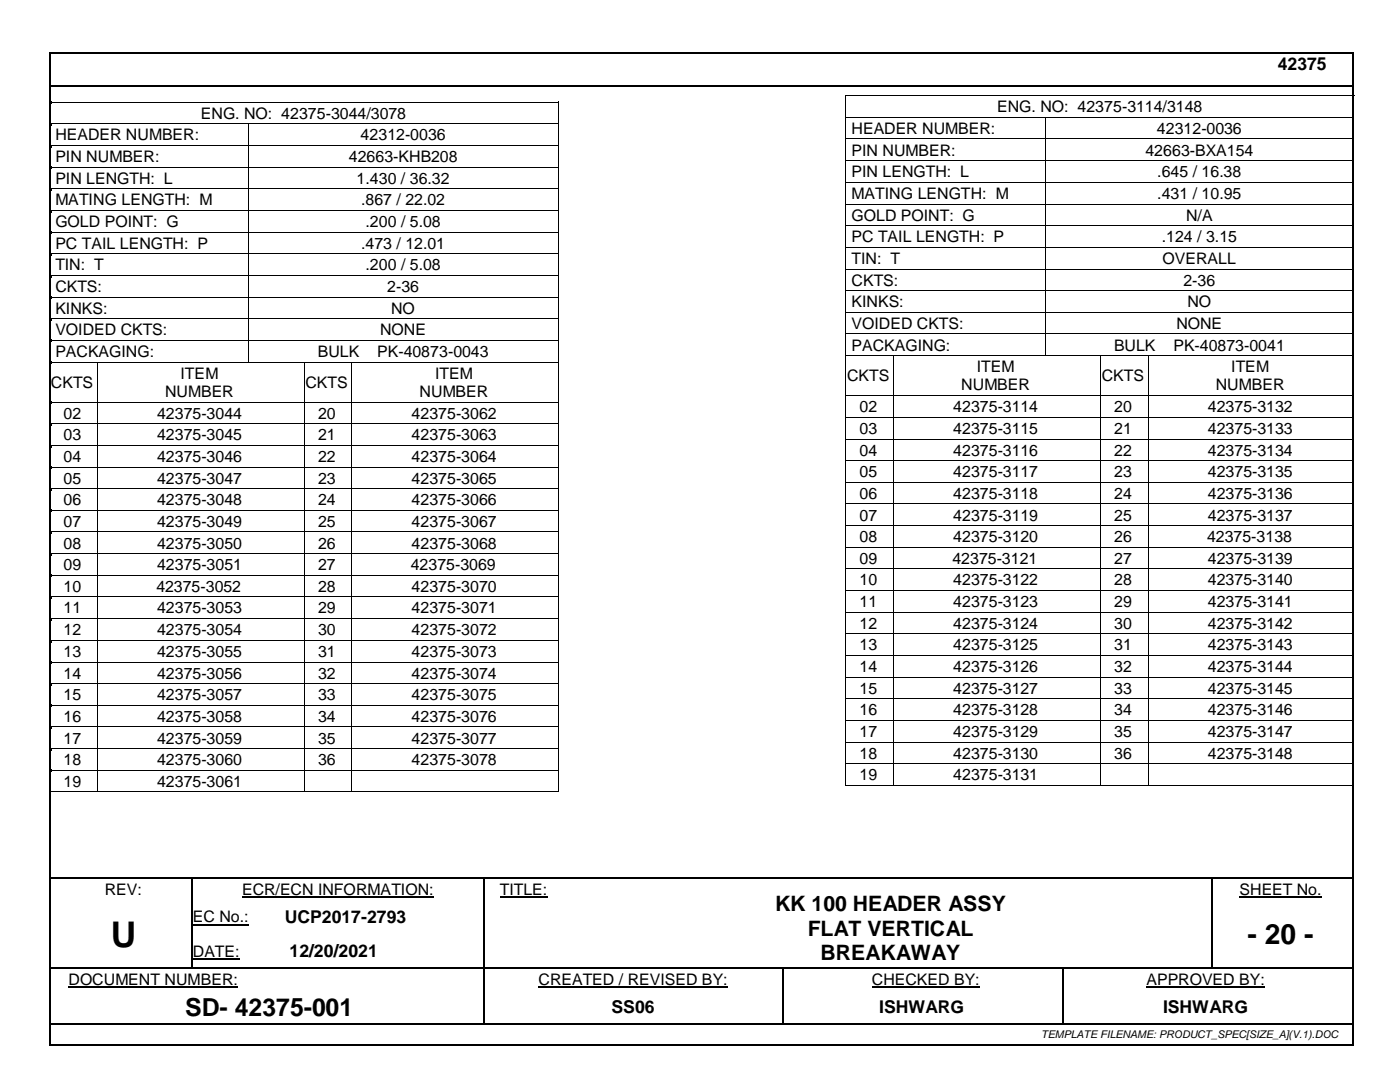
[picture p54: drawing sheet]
<svg xmlns="http://www.w3.org/2000/svg" width="279mm" height="216mm" viewBox="0 0 279 216" stroke-linecap="round" stroke-linejoin="round" font-family="sans-serif">
<defs><g id="words">
<text font-size="7.1" x="22.1" y="188.9">U</text>
<text font-size="5.6" x="249" y="188.3">- 20 -</text>
<text font-size="5" x="37" y="202.7">SD- 42375-001</text>
<g font-size="4.2">
<text x="154.7" y="181.9">KK 100 HEADER ASSY</text>
<text x="161.2" y="186.7">FLAT VERTICAL</text>
<text x="163.8" y="191.6">BREAKAWAY</text>
</g>
<g font-size="3.5">
<text x="255" y="13.9">42375</text>
<text x="56.8" y="184.1">UCP2017-2793</text>
<text x="57.8" y="191">12/20/2021</text>
<text x="122.1" y="202">SS06</text>
<text x="175.5" y="202">ISHWARG</text>
<text x="232.1" y="202">ISHWARG</text>
</g>
<g font-size="3.2">
<text x="40.1" y="23.7">ENG. NO: 42375-3044/3078</text>
<text x="199" y="22.4">ENG. NO: 42375-3114/3148</text>
<text x="11" y="28">HEADER NUMBER:</text>
<text x="72" y="28">42312-0036</text>
<text x="170" y="26.7">HEADER NUMBER:</text>
<text x="230.9" y="26.7">42312-0036</text>
<text x="11" y="32.3">PIN NUMBER:</text>
<text x="69.6" y="32.3">42663-KHB208</text>
<text x="170" y="31">PIN NUMBER:</text>
<text x="170" y="35.4">PIN LENGTH: L</text>
<text x="228.6" y="31">42663-BXA154</text>
<text x="231" y="35.4">.645 / 16.38</text>
<text x="11" y="36.7">PIN LENGTH: L</text>
<text x="11" y="41">MATING LENGTH: M</text>
<text x="71.2" y="36.7">1.430 / 36.32</text>
<text x="72.1" y="41">.867 / 22.02</text>
<text x="170" y="39.7">MATING LENGTH: M</text>
<text x="231" y="39.7">.431 / 10.95</text>
<text x="11" y="45.3">GOLD POINT: G</text>
<text x="72.9" y="45.3">.200 / 5.08</text>
<text x="170" y="44">GOLD POINT: G</text>
<text x="236.7" y="44">N/A</text>
<text x="11" y="49.6">PC TAIL LENGTH: P</text>
<text x="11" y="53.9">TIN: T</text>
<text x="72.1" y="49.6">.473 / 12.01</text>
<text x="72.9" y="53.9">.200 / 5.08</text>
<text x="170" y="48.4">PC TAIL LENGTH: P</text>
<text x="170" y="52.7">TIN: T</text>
<text x="231.9" y="48.4">.124 / 3.15</text>
<text x="232" y="52.7">OVERALL</text>
<text x="11" y="58.3">CKTS:</text>
<text x="77.3" y="58.3">2-36</text>
<text x="170" y="57">CKTS:</text>
<text x="236.2" y="57">2-36</text>
<text x="11" y="62.6">KINKS:</text>
<text x="78.1" y="62.6">NO</text>
<text x="170" y="61.3">KINKS:</text>
<text x="170" y="65.6">VOIDED CKTS:</text>
<text x="234.8" y="65.6">NONE</text>
<text x="237" y="61.3">NO</text>
<text x="11" y="66.9">VOIDED CKTS:</text>
<text x="11" y="71.2">PACKAGING:</text>
<text x="63.4" y="71.2">BULK</text>
<text x="75.3" y="71.2">PK-40873-0043</text>
<text x="75.9" y="66.9">NONE</text>
<text x="170" y="70">PACKAGING:</text>
<text x="222.3" y="70">BULK</text>
<text x="234.2" y="70">PK-40873-0041</text>
<text x="10.2" y="77.4">CKTS</text>
<text x="36" y="75.5">ITEM</text>
<text x="61" y="77.4">CKTS</text>
<text x="86.8" y="75.5">ITEM</text>
<text x="169.1" y="76.1">CKTS</text>
<text x="191.8" y="77.9">NUMBER</text>
<text x="194.9" y="74.3">ITEM</text>
<text x="219.9" y="76.1">CKTS</text>
<text x="242.6" y="77.9">NUMBER</text>
<text x="245.7" y="74.3">ITEM</text>
<text x="12.7" y="83.5">02</text>
<text x="31.3" y="83.5">42375-3044</text>
<text x="32.9" y="79.2">NUMBER</text>
<text x="63.5" y="83.5">20</text>
<text x="82.1" y="83.5">42375-3062</text>
<text x="83.7" y="79.2">NUMBER</text>
<text x="171.6" y="82.2">02</text>
<text x="190.2" y="82.2">42375-3114</text>
<text x="222.4" y="82.2">20</text>
<text x="241" y="82.2">42375-3132</text>
<text x="12.7" y="87.9">03</text>
<text x="31.3" y="87.9">42375-3045</text>
<text x="63.5" y="87.9">21</text>
<text x="82.1" y="87.9">42375-3063</text>
<text x="171.6" y="86.5">03</text>
<text x="190.2" y="86.5">42375-3115</text>
<text x="222.4" y="86.5">21</text>
<text x="241" y="86.5">42375-3133</text>
<text x="12.7" y="92.2">04</text>
<text x="31.3" y="92.2">42375-3046</text>
<text x="63.5" y="92.2">22</text>
<text x="82.1" y="92.2">42375-3064</text>
<text x="171.6" y="90.9">04</text>
<text x="171.6" y="95.2">05</text>
<text x="190.2" y="90.9">42375-3116</text>
<text x="190.2" y="95.2">42375-3117</text>
<text x="222.4" y="90.9">22</text>
<text x="222.4" y="95.2">23</text>
<text x="241" y="90.9">42375-3134</text>
<text x="241" y="95.2">42375-3135</text>
<text x="12.7" y="96.5">05</text>
<text x="12.7" y="100.8">06</text>
<text x="31.3" y="96.5">42375-3047</text>
<text x="31.3" y="100.8">42375-3048</text>
<text x="63.5" y="96.5">23</text>
<text x="63.5" y="100.8">24</text>
<text x="82.1" y="96.5">42375-3065</text>
<text x="82.1" y="100.8">42375-3066</text>
<text x="171.6" y="99.5">06</text>
<text x="190.2" y="99.5">42375-3118</text>
<text x="222.4" y="99.5">24</text>
<text x="241" y="99.5">42375-3136</text>
<text x="12.7" y="105.1">07</text>
<text x="31.3" y="105.1">42375-3049</text>
<text x="63.5" y="105.1">25</text>
<text x="82.1" y="105.1">42375-3067</text>
<text x="171.6" y="103.9">07</text>
<text x="190.2" y="103.9">42375-3119</text>
<text x="222.4" y="103.9">25</text>
<text x="241" y="103.9">42375-3137</text>
<text x="12.7" y="109.4">08</text>
<text x="12.7" y="113.8">09</text>
<text x="31.3" y="109.4">42375-3050</text>
<text x="31.3" y="113.8">42375-3051</text>
<text x="63.5" y="109.4">26</text>
<text x="63.5" y="113.8">27</text>
<text x="82" y="113.8">42375-3069</text>
<text x="82.1" y="109.4">42375-3068</text>
<text x="171.6" y="108.2">08</text>
<text x="171.6" y="112.5">09</text>
<text x="190.1" y="112.5">42375-3121</text>
<text x="190.2" y="108.2">42375-3120</text>
<text x="222.4" y="108.2">26</text>
<text x="222.4" y="112.5">27</text>
<text x="240.9" y="108.2">42375-3138</text>
<text x="241" y="112.5">42375-3139</text>
<text x="12.7" y="118.1">10</text>
<text x="31.2" y="118.1">42375-3052</text>
<text x="63.5" y="118.1">28</text>
<text x="82.1" y="118.1">42375-3070</text>
<text x="171.6" y="116.8">10</text>
<text x="190.2" y="116.8">42375-3122</text>
<text x="222.4" y="116.8">28</text>
<text x="241" y="116.8">42375-3140</text>
<text x="12.7" y="122.4">11</text>
<text x="31.3" y="122.4">42375-3053</text>
<text x="63.5" y="122.4">29</text>
<text x="82.1" y="122.4">42375-3071</text>
<text x="171.6" y="121.1">11</text>
<text x="171.6" y="125.5">12</text>
<text x="190.2" y="121.1">42375-3123</text>
<text x="190.2" y="125.5">42375-3124</text>
<text x="222.4" y="121.1">29</text>
<text x="222.4" y="125.5">30</text>
<text x="241" y="121.1">42375-3141</text>
<text x="241" y="125.5">42375-3142</text>
<text x="12.7" y="126.8">12</text>
<text x="12.7" y="131.1">13</text>
<text x="31.3" y="126.8">42375-3054</text>
<text x="31.3" y="131.1">42375-3055</text>
<text x="63.5" y="126.8">30</text>
<text x="63.5" y="131.1">31</text>
<text x="82.1" y="126.8">42375-3072</text>
<text x="82.1" y="131.1">42375-3073</text>
<text x="171.6" y="129.8">13</text>
<text x="190.2" y="129.8">42375-3125</text>
<text x="222.4" y="129.8">31</text>
<text x="241" y="129.8">42375-3143</text>
<text x="12.7" y="135.4">14</text>
<text x="31.3" y="135.4">42375-3056</text>
<text x="63.5" y="135.4">32</text>
<text x="82.1" y="135.4">42375-3074</text>
<text x="171.6" y="134.1">14</text>
<text x="190.2" y="134.1">42375-3126</text>
<text x="222.4" y="134.1">32</text>
<text x="241" y="134.1">42375-3144</text>
<text x="12.7" y="139.7">15</text>
<text x="31.3" y="139.7">42375-3057</text>
<text x="63.5" y="139.7">33</text>
<text x="82.1" y="139.7">42375-3075</text>
<text x="171.6" y="138.4">15</text>
<text x="171.6" y="142.7">16</text>
<text x="190.2" y="138.4">42375-3127</text>
<text x="190.2" y="142.7">42375-3128</text>
<text x="222.4" y="138.4">33</text>
<text x="222.4" y="142.7">34</text>
<text x="241" y="138.4">42375-3145</text>
<text x="241" y="142.7">42375-3146</text>
<text x="12.7" y="144">16</text>
<text x="12.7" y="148.4">17</text>
<text x="31.3" y="144">42375-3058</text>
<text x="31.3" y="148.4">42375-3059</text>
<text x="63.5" y="144">34</text>
<text x="63.5" y="148.4">35</text>
<text x="82.1" y="144">42375-3076</text>
<text x="82.1" y="148.4">42375-3077</text>
<text x="171.6" y="147.1">17</text>
<text x="190.2" y="147.1">42375-3129</text>
<text x="222.4" y="147.1">35</text>
<text x="241" y="147.1">42375-3147</text>
<text x="12.7" y="152.7">18</text>
<text x="31.3" y="152.7">42375-3060</text>
<text x="63.5" y="152.7">36</text>
<text x="82.1" y="152.7">42375-3078</text>
<text x="171.6" y="151.4">18</text>
<text x="171.6" y="155.7">19</text>
<text x="190.2" y="151.4">42375-3130</text>
<text x="190.2" y="155.7">42375-3131</text>
<text x="222.4" y="151.4">36</text>
<text x="241" y="151.4">42375-3148</text>
<text x="12.7" y="157">19</text>
<text x="31.3" y="157">42375-3061</text>
<text x="20.9" y="178.5">REV:</text>
<text x="48.3" y="178.5">ECR/ECN INFORMATION:</text>
<text x="99.8" y="178.5">TITLE:</text>
<text x="247.4" y="178.5">SHEET No.</text>
<text x="38.5" y="184.1">EC No.:</text>
<text x="38.5" y="191">DATE:</text>
<text x="13.7" y="196.5">DOCUMENT NUMBER:</text>
<text x="107.5" y="196.5">CREATED / REVISED BY:</text>
<text x="174" y="196.5">CHECKED BY:</text>
<text x="228.8" y="196.5">APPROVED BY:</text>
</g>
<text font-size="2.1" x="207.8" y="207.1">TEMPLATE FILENAME: PRODUCT_SPEC[SIZE_A](V.1).DOC</text>
</g></defs>
<g fill="#000">
<path d="M9.8 10.3h.4v.4h-.4z" fill-rule="evenodd"/>
<path d="M9.8 10.3h.4v.4h-.4z" fill-rule="evenodd"/>
<path d="M10.2 17h.3v.4h-.3z" fill-rule="evenodd"/>
<path d="M10.2 17h.3v.4h-.3z" fill-rule="evenodd"/>
<path d="M10.2 17h.3v.4h-.3z" fill-rule="evenodd"/>
<path d="M10.5 17v.4z" fill-rule="evenodd"/>
<path d="M168.7 19h.2v.4h-.2z" fill-rule="evenodd"/>
<path d="M168.7 19h.2v.2h-.2z" fill-rule="evenodd"/>
<path d="M269.9 10.3h.4v.4h-.4z" fill-rule="evenodd"/>
<path d="M269.9 10.3h.4v.4h-.4z" fill-rule="evenodd"/>
<path d="M10.2 20.3h.1v.4h-.1z" fill-rule="evenodd"/>
<path d="M10.2 20.3h.1v.2h-.1z" fill-rule="evenodd"/>
<path d="M10.2 24.6h.1v.5h-.1z" fill-rule="evenodd"/>
<path d="M10.2 29h.1v.4h-.1z" fill-rule="evenodd"/>
<path d="M10.2 33.3h.1v.4h-.1z" fill-rule="evenodd"/>
<path d="M10.2 37.6h.1v.4h-.1z" fill-rule="evenodd"/>
<path d="M49.6 24.8h.1v.3h-.1z" fill-rule="evenodd"/>
<path d="M49.6 24.6h.1v.2h-.1z" fill-rule="evenodd"/>
<path d="M49.6 29h.1v.4h-.1z" fill-rule="evenodd"/>
<path d="M49.6 33.3h.1v.4h-.1z" fill-rule="evenodd"/>
<path d="M49.6 37.6h.1v.4h-.1z" fill-rule="evenodd"/>
<path d="M111.4 20.3h.2v.4h-.2z" fill-rule="evenodd"/>
<path d="M111.4 20.3h.2v.2h-.2z" fill-rule="evenodd"/>
<path d="M111.4 24.6h.2v.5h-.2z" fill-rule="evenodd"/>
<path d="M111.4 29h.2v.4h-.2z" fill-rule="evenodd"/>
<path d="M111.4 33.3h.2v.4h-.2z" fill-rule="evenodd"/>
<path d="M111.4 37.6h.2v.4h-.2z" fill-rule="evenodd"/>
<path d="M168.7 23.3h.2v.5h-.2z" fill-rule="evenodd"/>
<path d="M168.7 27.7h.2v.4h-.2z" fill-rule="evenodd"/>
<path d="M168.7 32h.2v.4h-.2z" fill-rule="evenodd"/>
<path d="M168.7 36.3h.2v.4h-.2z" fill-rule="evenodd"/>
<path d="M208.5 23.5h.2v.3h-.2z" fill-rule="evenodd"/>
<path d="M208.5 23.3h.2v.2h-.2z" fill-rule="evenodd"/>
<path d="M208.5 27.7h.2v.4h-.2z" fill-rule="evenodd"/>
<path d="M208.5 32h.2v.4h-.2z" fill-rule="evenodd"/>
<path d="M208.5 36.3h.2v.4h-.2z" fill-rule="evenodd"/>
<path d="M10.2 41.9h.1v.4h-.1z" fill-rule="evenodd"/>
<path d="M10.2 46.2h.1v.5h-.1z" fill-rule="evenodd"/>
<path d="M10.2 50.6h.1v.4h-.1z" fill-rule="evenodd"/>
<path d="M10.2 54.9h.1v.4h-.1z" fill-rule="evenodd"/>
<path d="M10.2 59.2h.1v.4h-.1z" fill-rule="evenodd"/>
<path d="M49.6 41.9h.1v.4h-.1z" fill-rule="evenodd"/>
<path d="M49.6 46.2h.1v.5h-.1z" fill-rule="evenodd"/>
<path d="M49.6 50.6h.1v.4h-.1z" fill-rule="evenodd"/>
<path d="M49.6 54.9h.1v.4h-.1z" fill-rule="evenodd"/>
<path d="M49.6 59.2h.1v.4h-.1z" fill-rule="evenodd"/>
<path d="M111.4 41.9h.2v.4h-.2z" fill-rule="evenodd"/>
<path d="M111.4 46.2h.2v.5h-.2z" fill-rule="evenodd"/>
<path d="M111.4 50.6h.2v.4h-.2z" fill-rule="evenodd"/>
<path d="M111.4 54.9h.2v.4h-.2z" fill-rule="evenodd"/>
<path d="M111.4 59.2h.2v.4h-.2z" fill-rule="evenodd"/>
<path d="M168.7 40.6h.2v.5h-.2z" fill-rule="evenodd"/>
<path d="M168.7 45h.2v.4h-.2z" fill-rule="evenodd"/>
<path d="M168.7 49.3h.2v.4h-.2z" fill-rule="evenodd"/>
<path d="M168.7 53.6h.2v.4h-.2z" fill-rule="evenodd"/>
<path d="M168.7 57.9h.2v.4h-.2z" fill-rule="evenodd"/>
<path d="M208.5 40.6h.2v.5h-.2z" fill-rule="evenodd"/>
<path d="M208.5 45h.2v.4h-.2z" fill-rule="evenodd"/>
<path d="M208.5 49.3h.2v.4h-.2z" fill-rule="evenodd"/>
<path d="M208.5 53.6h.2v.4h-.2z" fill-rule="evenodd"/>
<path d="M208.5 57.9h.2v.4h-.2z" fill-rule="evenodd"/>
<path d="M10.2 63.5h.1v.4h-.1z" fill-rule="evenodd"/>
<path d="M10.2 67.8h.1v.4h-.1z" fill-rule="evenodd"/>
<path d="M10.2 72.2h.1v.4h-.1z" fill-rule="evenodd"/>
<path d="M19.3 72.3h.2v.3h-.2z" fill-rule="evenodd"/>
<path d="M19.3 72.2h.2v.1h-.2z" fill-rule="evenodd"/>
<path d="M49.6 63.5h.1v.4h-.1z" fill-rule="evenodd"/>
<path d="M49.6 67.8h.1v.4h-.1z" fill-rule="evenodd"/>
<path d="M49.6 72.2h.1v.1h-.1z" fill-rule="evenodd"/>
<path d="M60.6 72.3h.2v.3h-.2z" fill-rule="evenodd"/>
<path d="M60.6 72.2h.2v.1h-.2z" fill-rule="evenodd"/>
<path d="M70.2 72.3h.1v.3h-.1z" fill-rule="evenodd"/>
<path d="M70.2 72.2h.1v.1h-.1z" fill-rule="evenodd"/>
<path d="M111.4 63.5h.2v.4h-.2z" fill-rule="evenodd"/>
<path d="M111.4 67.8h.2v.4h-.2z" fill-rule="evenodd"/>
<path d="M111.4 72.2h.2v.1h-.2z" fill-rule="evenodd"/>
<path d="M111.5 72.3l.1 .3z" fill-rule="evenodd"/>
<path d="M168.7 62.2h.2v.5h-.2z" fill-rule="evenodd"/>
<path d="M168.7 66.6h.2v.4h-.2z" fill-rule="evenodd"/>
<path d="M168.7 70.9h.2v.4h-.2z" fill-rule="evenodd"/>
<path d="M168.7 78.8h.2v.5h-.2z" fill-rule="evenodd"/>
<path d="M178.2 71.1h.2v.2h-.2z" fill-rule="evenodd"/>
<path d="M178.2 70.9h.2v.2h-.2z" fill-rule="evenodd"/>
<path d="M178.2 78.8h.2v.5h-.2z" fill-rule="evenodd"/>
<path d="M208.5 62.2h.2v.5h-.2z" fill-rule="evenodd"/>
<path d="M208.5 66.6h.2v.4h-.2z" fill-rule="evenodd"/>
<path d="M208.5 70.9h.2v.2h-.2z" fill-rule="evenodd"/>
<path d="M219.5 71.1h.2v.2h-.2z" fill-rule="evenodd"/>
<path d="M219.5 70.9h.2v.2h-.2z" fill-rule="evenodd"/>
<path d="M219.5 78.8h.2v.5h-.2z" fill-rule="evenodd"/>
<path d="M229.1 71.1h.1v.2h-.1z" fill-rule="evenodd"/>
<path d="M229.1 70.9h.1v.2h-.1z" fill-rule="evenodd"/>
<path d="M229.1 78.8h.1v.5h-.1z" fill-rule="evenodd"/>
<path d="M10.2 80.2h.1v.4h-.1z" fill-rule="evenodd"/>
<path d="M10.2 84.5h.1v.4h-.1z" fill-rule="evenodd"/>
<path d="M10.2 88.8h.1v.4h-.1z" fill-rule="evenodd"/>
<path d="M10.2 93.1h.1v.4h-.1z" fill-rule="evenodd"/>
<path d="M10.2 97.4h.1v.4h-.1z" fill-rule="evenodd"/>
<path d="M19.3 80.2h.2v.4h-.2z" fill-rule="evenodd"/>
<path d="M19.3 84.5h.2v.4h-.2z" fill-rule="evenodd"/>
<path d="M19.3 88.8h.2v.4h-.2z" fill-rule="evenodd"/>
<path d="M19.3 93.1h.2v.4h-.2z" fill-rule="evenodd"/>
<path d="M19.3 97.4h.2v.4h-.2z" fill-rule="evenodd"/>
<path d="M60.6 80.2h.2v.4h-.2z" fill-rule="evenodd"/>
<path d="M60.6 84.5h.2v.4h-.2z" fill-rule="evenodd"/>
<path d="M60.6 88.8h.2v.4h-.2z" fill-rule="evenodd"/>
<path d="M60.6 93.1h.2v.4h-.2z" fill-rule="evenodd"/>
<path d="M60.6 97.4h.2v.4h-.2z" fill-rule="evenodd"/>
<path d="M70.2 80.2h.1v.4h-.1z" fill-rule="evenodd"/>
<path d="M70.2 84.5h.1v.4h-.1z" fill-rule="evenodd"/>
<path d="M70.2 88.8h.1v.4h-.1z" fill-rule="evenodd"/>
<path d="M70.2 93.1h.1v.4h-.1z" fill-rule="evenodd"/>
<path d="M70.2 97.4h.1v.4h-.1z" fill-rule="evenodd"/>
<path d="M111.4 84.6h.2v.3h-.2z" fill-rule="evenodd"/>
<path d="M111.4 84.5h.2v.1h-.2z" fill-rule="evenodd"/>
<path d="M111.4 88.8h.2v.4h-.2z" fill-rule="evenodd"/>
<path d="M111.4 93.1h.2v.2h-.2z" fill-rule="evenodd"/>
<path d="M111.5 80.2l.1 .4z" fill-rule="evenodd"/>
<path d="M111.5 93.3l.1 .2z" fill-rule="evenodd"/>
<path d="M111.5 97.4l.1 .4z" fill-rule="evenodd"/>
<path d="M168.7 83.2h.2v.4h-.2z" fill-rule="evenodd"/>
<path d="M168.7 87.5h.2v.4h-.2z" fill-rule="evenodd"/>
<path d="M168.7 91.8h.2v.5h-.2z" fill-rule="evenodd"/>
<path d="M168.7 96.2h.2v.4h-.2z" fill-rule="evenodd"/>
<path d="M178.2 83.2h.2v.4h-.2z" fill-rule="evenodd"/>
<path d="M178.2 87.5h.2v.4h-.2z" fill-rule="evenodd"/>
<path d="M178.2 91.8h.2v.5h-.2z" fill-rule="evenodd"/>
<path d="M178.2 96.2h.2v.4h-.2z" fill-rule="evenodd"/>
<path d="M219.5 83.2h.2v.4h-.2z" fill-rule="evenodd"/>
<path d="M219.5 87.5h.2v.4h-.2z" fill-rule="evenodd"/>
<path d="M219.5 91.8h.2v.5h-.2z" fill-rule="evenodd"/>
<path d="M219.5 96.2h.2v.4h-.2z" fill-rule="evenodd"/>
<path d="M229.1 83.2h.1v.4h-.1z" fill-rule="evenodd"/>
<path d="M229.1 87.5h.1v.4h-.1z" fill-rule="evenodd"/>
<path d="M229.1 91.8h.1v.5h-.1z" fill-rule="evenodd"/>
<path d="M229.1 96.2h.1v.4h-.1z" fill-rule="evenodd"/>
<path d="M10.2 101.7h.1v.5h-.1z" fill-rule="evenodd"/>
<path d="M10.2 106.1h.1v.4h-.1z" fill-rule="evenodd"/>
<path d="M10.2 110.4h.1v.4h-.1z" fill-rule="evenodd"/>
<path d="M10.2 114.7h.1v.4h-.1z" fill-rule="evenodd"/>
<path d="M10.2 119h.1v.4h-.1z" fill-rule="evenodd"/>
<path d="M19.3 101.7h.2v.5h-.2z" fill-rule="evenodd"/>
<path d="M19.3 106.1h.2v.4h-.2z" fill-rule="evenodd"/>
<path d="M19.3 110.4h.2v.4h-.2z" fill-rule="evenodd"/>
<path d="M19.3 114.7h.2v.4h-.2z" fill-rule="evenodd"/>
<path d="M19.3 119h.2v.4h-.2z" fill-rule="evenodd"/>
<path d="M60.6 101.7h.2v.5h-.2z" fill-rule="evenodd"/>
<path d="M60.6 106.1h.2v.4h-.2z" fill-rule="evenodd"/>
<path d="M60.6 110.4h.2v.4h-.2z" fill-rule="evenodd"/>
<path d="M60.6 114.7h.2v.4h-.2z" fill-rule="evenodd"/>
<path d="M60.6 119h.2v.4h-.2z" fill-rule="evenodd"/>
<path d="M70.2 101.7h.1v.5h-.1z" fill-rule="evenodd"/>
<path d="M70.2 106.1h.1v.4h-.1z" fill-rule="evenodd"/>
<path d="M70.2 110.4h.1v.4h-.1z" fill-rule="evenodd"/>
<path d="M70.2 114.7h.1v.4h-.1z" fill-rule="evenodd"/>
<path d="M70.2 119h.1v.4h-.1z" fill-rule="evenodd"/>
<path d="M111.4 106.2h.2v.3h-.2z" fill-rule="evenodd"/>
<path d="M111.4 106.1h.2v.1h-.2z" fill-rule="evenodd"/>
<path d="M111.4 110.4h.2v.4h-.2z" fill-rule="evenodd"/>
<path d="M111.4 114.7h.2v.4h-.2z" fill-rule="evenodd"/>
<path d="M111.4 119h.2v.4h-.2z" fill-rule="evenodd"/>
<path d="M111.5 101.7l.1 .5z" fill-rule="evenodd"/>
<path d="M168.7 100.5h.2v.4h-.2z" fill-rule="evenodd"/>
<path d="M168.7 104.8h.2v.4h-.2z" fill-rule="evenodd"/>
<path d="M168.7 109.1h.2v.4h-.2z" fill-rule="evenodd"/>
<path d="M168.7 113.4h.2v.5h-.2z" fill-rule="evenodd"/>
<path d="M168.7 117.8h.2v.4h-.2z" fill-rule="evenodd"/>
<path d="M178.2 100.5h.2v.4h-.2z" fill-rule="evenodd"/>
<path d="M178.2 104.8h.2v.4h-.2z" fill-rule="evenodd"/>
<path d="M178.2 109.1h.2v.4h-.2z" fill-rule="evenodd"/>
<path d="M178.2 113.4h.2v.5h-.2z" fill-rule="evenodd"/>
<path d="M178.2 117.8h.2v.4h-.2z" fill-rule="evenodd"/>
<path d="M219.5 100.5h.2v.4h-.2z" fill-rule="evenodd"/>
<path d="M219.5 104.8h.2v.4h-.2z" fill-rule="evenodd"/>
<path d="M219.5 109.1h.2v.4h-.2z" fill-rule="evenodd"/>
<path d="M219.5 113.4h.2v.5h-.2z" fill-rule="evenodd"/>
<path d="M219.5 117.8h.2v.4h-.2z" fill-rule="evenodd"/>
<path d="M229.1 100.5h.1v.4h-.1z" fill-rule="evenodd"/>
<path d="M229.1 104.8h.1v.4h-.1z" fill-rule="evenodd"/>
<path d="M229.1 109.1h.1v.4h-.1z" fill-rule="evenodd"/>
<path d="M229.1 113.4h.1v.5h-.1z" fill-rule="evenodd"/>
<path d="M229.1 117.8h.1v.4h-.1z" fill-rule="evenodd"/>
<path d="M10.2 123.4h.1v.4h-.1z" fill-rule="evenodd"/>
<path d="M10.2 127.7h.1v.4h-.1z" fill-rule="evenodd"/>
<path d="M10.2 132h.1v.4h-.1z" fill-rule="evenodd"/>
<path d="M10.2 136.3h.1v.5h-.1z" fill-rule="evenodd"/>
<path d="M19.3 123.4h.2v.4h-.2z" fill-rule="evenodd"/>
<path d="M19.3 127.7h.2v.4h-.2z" fill-rule="evenodd"/>
<path d="M19.3 132h.2v.4h-.2z" fill-rule="evenodd"/>
<path d="M19.3 136.3h.2v.5h-.2z" fill-rule="evenodd"/>
<path d="M60.6 123.4h.2v.4h-.2z" fill-rule="evenodd"/>
<path d="M60.6 127.7h.2v.4h-.2z" fill-rule="evenodd"/>
<path d="M60.6 132h.2v.4h-.2z" fill-rule="evenodd"/>
<path d="M60.6 136.3h.2v.5h-.2z" fill-rule="evenodd"/>
<path d="M70.2 123.4h.1v.4h-.1z" fill-rule="evenodd"/>
<path d="M70.2 127.7h.1v.4h-.1z" fill-rule="evenodd"/>
<path d="M70.2 132h.1v.4h-.1z" fill-rule="evenodd"/>
<path d="M70.2 136.3h.1v.5h-.1z" fill-rule="evenodd"/>
<path d="M111.4 123.4h.2v.4h-.2z" fill-rule="evenodd"/>
<path d="M111.4 127.7h.2v.4h-.2z" fill-rule="evenodd"/>
<path d="M111.4 132h.2v.4h-.2z" fill-rule="evenodd"/>
<path d="M111.4 136.3h.2v.5h-.2z" fill-rule="evenodd"/>
<path d="M168.7 122.1h.2v.4h-.2z" fill-rule="evenodd"/>
<path d="M168.7 126.4h.2v.4h-.2z" fill-rule="evenodd"/>
<path d="M168.7 130.7h.2v.4h-.2z" fill-rule="evenodd"/>
<path d="M168.7 135h.2v.4h-.2z" fill-rule="evenodd"/>
<path d="M168.7 139.3h.2v.5h-.2z" fill-rule="evenodd"/>
<path d="M178.2 122.1h.2v.4h-.2z" fill-rule="evenodd"/>
<path d="M178.2 126.4h.2v.4h-.2z" fill-rule="evenodd"/>
<path d="M178.2 130.7h.2v.4h-.2z" fill-rule="evenodd"/>
<path d="M178.2 135h.2v.4h-.2z" fill-rule="evenodd"/>
<path d="M178.2 139.3h.2v.5h-.2z" fill-rule="evenodd"/>
<path d="M219.5 122.1h.2v.4h-.2z" fill-rule="evenodd"/>
<path d="M219.5 126.4h.2v.4h-.2z" fill-rule="evenodd"/>
<path d="M219.5 130.7h.2v.4h-.2z" fill-rule="evenodd"/>
<path d="M219.5 135h.2v.4h-.2z" fill-rule="evenodd"/>
<path d="M219.5 139.3h.2v.5h-.2z" fill-rule="evenodd"/>
<path d="M229.1 122.1h.1v.4h-.1z" fill-rule="evenodd"/>
<path d="M229.1 126.4h.1v.4h-.1z" fill-rule="evenodd"/>
<path d="M229.1 130.7h.1v.4h-.1z" fill-rule="evenodd"/>
<path d="M229.1 135h.1v.4h-.1z" fill-rule="evenodd"/>
<path d="M229.1 139.3h.1v.5h-.1z" fill-rule="evenodd"/>
<path d="M10.2 140.7h.1v.4h-.1z" fill-rule="evenodd"/>
<path d="M10.2 145h.1v.4h-.1z" fill-rule="evenodd"/>
<path d="M10.2 149.3h.1v.4h-.1z" fill-rule="evenodd"/>
<path d="M10.2 153.6h.1v.4h-.1z" fill-rule="evenodd"/>
<path d="M10.2 157.9h.1v.2h-.1z" fill-rule="evenodd"/>
<path d="M10.2 157.9h.1v.2h-.1z" fill-rule="evenodd"/>
<path d="M19.3 140.7h.2v.4h-.2z" fill-rule="evenodd"/>
<path d="M19.3 145h.2v.4h-.2z" fill-rule="evenodd"/>
<path d="M19.3 149.3h.2v.4h-.2z" fill-rule="evenodd"/>
<path d="M19.3 153.6h.2v.4h-.2z" fill-rule="evenodd"/>
<path d="M19.3 157.9h.2v.2h-.2z" fill-rule="evenodd"/>
<path d="M60.6 140.7h.2v.4h-.2z" fill-rule="evenodd"/>
<path d="M60.6 145h.2v.4h-.2z" fill-rule="evenodd"/>
<path d="M60.6 149.3h.2v.4h-.2z" fill-rule="evenodd"/>
<path d="M60.6 153.6h.2v.4h-.2z" fill-rule="evenodd"/>
<path d="M60.6 157.9h.2v.2h-.2z" fill-rule="evenodd"/>
<path d="M70.2 140.7h.1v.4h-.1z" fill-rule="evenodd"/>
<path d="M70.2 145h.1v.4h-.1z" fill-rule="evenodd"/>
<path d="M70.2 149.3h.1v.4h-.1z" fill-rule="evenodd"/>
<path d="M70.2 153.6h.1v.4h-.1z" fill-rule="evenodd"/>
<path d="M70.2 157.9h.1v.2h-.1z" fill-rule="evenodd"/>
<path d="M111.4 140.7h.2v.4h-.2z" fill-rule="evenodd"/>
<path d="M111.4 145h.2v.4h-.2z" fill-rule="evenodd"/>
<path d="M111.4 149.3h.2v.4h-.2z" fill-rule="evenodd"/>
<path d="M111.4 153.6h.2v.4h-.2z" fill-rule="evenodd"/>
<path d="M111.4 157.9h.2v.2h-.2z" fill-rule="evenodd"/>
<path d="M111.4 157.9h.2v.2h-.2z" fill-rule="evenodd"/>
<path d="M168.7 143.7h.2v.4h-.2z" fill-rule="evenodd"/>
<path d="M168.7 148h.2v.4h-.2z" fill-rule="evenodd"/>
<path d="M168.7 152.3h.2v.5h-.2z" fill-rule="evenodd"/>
<path d="M168.7 156.7h.2v.1h-.2z" fill-rule="evenodd"/>
<path d="M168.7 156.7h.2v.1h-.2z" fill-rule="evenodd"/>
<path d="M178.2 143.7h.2v.4h-.2z" fill-rule="evenodd"/>
<path d="M178.2 148h.2v.4h-.2z" fill-rule="evenodd"/>
<path d="M178.2 152.3h.2v.5h-.2z" fill-rule="evenodd"/>
<path d="M178.2 156.7h.2v.1h-.2z" fill-rule="evenodd"/>
<path d="M219.5 143.7h.2v.4h-.2z" fill-rule="evenodd"/>
<path d="M219.5 148h.2v.4h-.2z" fill-rule="evenodd"/>
<path d="M219.5 152.3h.2v.5h-.2z" fill-rule="evenodd"/>
<path d="M219.5 156.7h.2v.1h-.2z" fill-rule="evenodd"/>
<path d="M229.1 143.7h.1v.4h-.1z" fill-rule="evenodd"/>
<path d="M229.1 148h.1v.4h-.1z" fill-rule="evenodd"/>
<path d="M229.1 152.3h.1v.5h-.1z" fill-rule="evenodd"/>
<path d="M229.1 156.7h.1v.1h-.1z" fill-rule="evenodd"/>
<path d="M38.2 175.3h.3v.2h-.3z" fill-rule="evenodd"/>
<path d="M38.2 175h.4v.3h-.4z" fill-rule="evenodd"/>
<path d="M96.4 175.3h.3v.2h-.3z" fill-rule="evenodd"/>
<path d="M96.4 175h.3v.3h-.3z" fill-rule="evenodd"/>
<path d="M113.6 175h.3v.3h-.3z" fill-rule="evenodd"/>
<path d="M241.8 175.3h.3v.2h-.3z" fill-rule="evenodd"/>
<path d="M241.8 175h.4v.3h-.4z" fill-rule="evenodd"/>
<path d="M269.1 175h.3v.3h-.3z" fill-rule="evenodd"/>
<path d="M269.4 175h.5v.3h-.5z" fill-rule="evenodd"/>
<path d="M38.2 179.3h.3v.9h-.3z" fill-rule="evenodd"/>
<path d="M38.2 186.2h.3v.9h-.3z" fill-rule="evenodd"/>
<path d="M38.2 193.1h.3v.2h-.3z" fill-rule="evenodd"/>
<path d="M55.5 193.1h.3v.2h-.3z" fill-rule="evenodd"/>
<path d="M96.4 197.4h.3v.8h-.3z" fill-rule="evenodd"/>
<path d="M96.4 179.3h.3v.9h-.3z" fill-rule="evenodd"/>
<path d="M96.4 186.2h.3v.9h-.3z" fill-rule="evenodd"/>
<path d="M96.4 193.1h.3v.5h-.3z" fill-rule="evenodd"/>
<path d="M113.6 193.1h.2v.2h-.2z" fill-rule="evenodd"/>
<path d="M156.1 197.4h.3v.8h-.3z" fill-rule="evenodd"/>
<path d="M156.1 193.3h.3v.3h-.3z" fill-rule="evenodd"/>
<path d="M156.1 193.1h.3v.2h-.3z" fill-rule="evenodd"/>
<path d="M212 193.3h.2v.3h-.2z" fill-rule="evenodd"/>
<path d="M212 193.1h.2v.2h-.2z" fill-rule="evenodd"/>
<path d="M212 197.4h.2v.8h-.2z" fill-rule="evenodd"/>
<path d="M241.8 179.3h.3v.9h-.3z" fill-rule="evenodd"/>
<path d="M241.8 186.2h.3v.9h-.3z" fill-rule="evenodd"/>
<path d="M241.8 193.1h.3v.2h-.3z" fill-rule="evenodd"/>
<path d="M9.8 208.3h.4v.4h-.4z" fill-rule="evenodd"/>
<path d="M9.8 208.3h.4v.4h-.4z" fill-rule="evenodd"/>
<path d="M96.4 204.2h.3v.4h-.3z" fill-rule="evenodd"/>
<path d="M156.1 204.2h.3v.4h-.3z" fill-rule="evenodd"/>
<path d="M212 204.2h.3v.4h-.3z" fill-rule="evenodd"/>
<path d="M269.1 204.2h.3v.4h-.3z" fill-rule="evenodd"/>
<path d="M269.3 204.2h.4v.4h-.4z" fill-rule="evenodd"/>
<path d="M269.7 204.2h.2v.4h-.2z" fill-rule="evenodd"/>
<path d="M269.9 208.3h.4v.4h-.4z" fill-rule="evenodd"/>
<path d="M269.9 208.3h.4v.4h-.4z" fill-rule="evenodd"/>
</g>
<g fill="none" stroke="#000" stroke-width=".34">
<path d="M10 10.7v197.6M10.2 10.5h259.7M10.5 17.2h259.4M270.1 10.7v197.6M10.2 175.1h28M38.6 175.1h57.8M96.7 175.1h16.9M113.9 175.1h127.9M242.2 175.1h26.9M96.5 198.2v6M156.2 198.2v6M10.2 204.4h86.2"/>
<path d="M10.2 208.5h259.7M96.7 204.4h59.4M156.4 204.4h55.6M212.3 204.4h56.8"/>
</g>
<path d="M48.3 179h38.3M99.8 179h9.5M247.4 179h16.4M13.7 197h33.8M38.5 184.5h11.1M38.5 191.4h9.3M107.5 197h37.8M174 197h21.5M228.8 197h23.7" fill="none" stroke="#000" stroke-width=".21"/>
<g fill="none" stroke="#000" stroke-width=".25">
<path d="M38.4 175.5v3.8M96.5 175.5v3.8M242 175.5v3.8M10.2 193.2h28M38.4 180.2v6M38.4 187.1v6M38.5 193.2h17M55.8 193.2h40.6M96.5 180.2v6M96.5 187.1v6M96.5 193.6v3.8M96.7 193.2h16.9"/>
<path d="M113.8 193.2h42.3M156.2 193.6v3.8M156.4 193.2h55.6M212.1 193.6v3.8M212.1 198.2v6M212.2 193.2h29.6M242 180.2v6M242 187.1v6M242.1 193.2h27.8"/>
</g>
<g fill="none" stroke="#000" stroke-width=".2">
<path d="M168.8 19.4v3.9M168.9 19.1h101.4M10.3 20.4h101.1M10.3 24.7h39.3M10.3 29h39.3M10.3 33.4h39.3M10.3 37.7h39.3M49.7 25.1v3.9M49.7 29.4v3.9M49.7 33.7v3.9M49.7 38v3.9M49.7 24.7h61.7"/>
<path d="M49.7 29h61.7M49.7 33.4h61.7M49.7 37.7h61.7M111.5 20.7v3.9M111.5 25.1v3.9M111.5 29.4v3.9M111.5 33.7v3.9M111.5 38v3.9M168.8 23.8v3.9M168.8 28.1v3.9M168.8 32.4v3.9M168.8 36.7v3.9"/>
<path d="M168.9 23.4h39.6M168.9 27.7h39.6M168.9 32.1h39.6M168.9 36.4h39.6M208.6 23.8v3.9M208.6 28.1v3.9M208.6 32.4v3.9M208.6 36.7v3.9M208.7 23.4h61.2M208.7 27.7h61.2M208.7 32.1h61.2M208.7 36.4h61.2"/>
<path d="M10.3 42h39.3M10.3 46.3h39.3M10.3 50.6h39.3M10.3 55h39.3M10.3 59.3h39.3M49.7 42.3v3.9M49.7 46.7v3.9M49.7 51v3.9M49.7 55.3v3.9M49.7 59.6v3.9M49.7 42h61.7M49.7 46.3h61.7"/>
<path d="M49.7 50.6h61.7M49.7 55h61.7M49.7 59.3h61.7M111.5 42.3v3.9M111.5 46.7v3.9M111.5 51v3.9M111.5 55.3v3.9M111.5 59.6v3.9M168.8 41.1v3.9M168.8 45.4v3.9M168.8 49.7v3.9M168.8 54v3.9"/>
<path d="M168.8 58.3v3.9M168.9 40.7h39.6M168.9 45h39.6M168.9 49.4h39.6M168.9 53.7h39.6M168.9 58h39.6M208.6 41.1v3.9M208.6 45.4v3.9M208.6 49.7v3.9M208.6 54v3.9M208.6 58.3v3.9M208.7 40.7h61.2"/>
<path d="M208.7 45h61.2M208.7 49.4h61.2M208.7 53.7h61.2M208.7 58h61.2M10.3 63.6h39.3M10.3 67.9h39.3M10.3 72.2h9M19.4 72.6v7.6M19.5 72.2h30.1M49.7 63.9v3.9M49.7 68.3v3.9M49.7 63.6h61.7"/>
<path d="M49.7 67.9h61.7M49.7 72.2h10.9M60.7 72.6v7.6M60.8 72.2h9.4M70.2 72.6v7.6M70.3 72.2h41.1M111.5 63.9v3.9M111.5 68.3v3.9M111.5 72.6v7.6M168.8 62.7v3.9M168.8 67v3.9M168.8 71.3v7.5"/>
<path d="M168.8 79.3v3.9M168.9 62.3h39.6M168.9 66.6h39.6M168.9 71h9.3M168.9 78.9h9.3M178.3 71.3v7.5M178.3 79.3v3.9M178.4 71h30.1M178.4 78.9h41.1M208.6 62.7v3.9M208.6 67v3.9M208.7 62.3h61.2"/>
<path d="M208.7 66.6h61.2M208.7 71h10.8M219.6 71.3v7.5M219.6 79.3v3.9M219.7 71h9.4M219.7 78.9h9.4M229.1 71.3v7.5M229.1 79.3v3.9M229.2 71h40.7M229.2 78.9h40.7M10.3 80.2h9M10.3 84.6h9"/>
<path d="M10.3 88.9h9M10.3 93.2h9M10.3 97.5h9M19.4 80.6v3.9M19.4 84.9v3.9M19.4 89.2v3.9M19.4 93.5v3.9M19.4 97.8v3.9M19.5 80.2h41.1M19.5 84.6h41.1M19.5 88.9h41.1M19.5 93.2h41.1"/>
<path d="M19.5 97.5h41.1M60.7 80.6v3.9M60.7 84.9v3.9M60.7 89.2v3.9M60.7 93.5v3.9M60.7 97.8v3.9M60.8 80.2h9.4M60.8 84.6h9.4M60.8 88.9h9.4M60.8 93.2h9.4M60.8 97.5h9.4M70.2 80.6v3.9"/>
<path d="M70.2 84.9v3.9M70.2 89.2v3.9M70.2 93.5v3.9M70.2 97.8v3.9M70.3 80.2h41.2M70.3 84.6h41.1M70.3 88.9h41.1M70.3 93.2h41.1M70.3 97.5h41.2M111.5 80.6v3.9M111.5 84.9v3.9M111.5 89.2v3.9"/>
<path d="M111.5 93.5v3.9M111.5 97.8v3.9M168.8 83.6v3.9M168.8 87.9v3.9M168.8 92.3v3.9M168.8 96.6v3.9M168.9 83.2h9.3M168.9 87.6h9.3M168.9 91.9h9.3M168.9 96.2h9.3M178.3 83.6v3.9M178.3 87.9v3.9"/>
<path d="M178.3 92.3v3.9M178.3 96.6v3.9M178.4 83.2h41.1M178.4 87.6h41.1M178.4 91.9h41.1M178.4 96.2h41.1M219.6 83.6v3.9M219.6 87.9v3.9M219.6 92.3v3.9M219.6 96.6v3.9M219.7 83.2h9.4M219.7 87.6h9.4"/>
<path d="M219.7 91.9h9.4M219.7 96.2h9.4M229.1 83.6v3.9M229.1 87.9v3.9M229.1 92.3v3.9M229.1 96.6v3.9M229.2 83.2h40.7M229.2 87.6h40.7M229.2 91.9h40.7M229.2 96.2h40.7M10.3 101.8h9M10.3 106.1h9"/>
<path d="M10.3 110.5h9M10.3 114.8h9M10.3 119.1h9M19.4 102.2v3.9M19.4 106.5v3.9M19.4 110.8v3.9M19.4 115.1v3.9M19.4 119.4v4M19.5 101.8h41.1M19.5 106.1h41.1M19.5 110.5h41.1M19.5 114.8h41.1"/>
<path d="M19.5 119.1h41.1M60.7 102.2v3.9M60.7 106.5v3.9M60.7 110.8v3.9M60.7 115.1v3.9M60.7 119.4v4M60.8 101.8h9.4M60.8 106.1h9.4M60.8 110.5h9.4M60.8 114.8h9.4M60.8 119.1h9.4M70.2 102.2v3.9"/>
<path d="M70.2 106.5v3.9M70.2 110.8v3.9M70.2 115.1v3.9M70.2 119.4v4M70.3 101.8h41.2M70.3 106.1h41.1M70.3 110.5h41.1M70.3 114.8h41.1M70.3 119.1h41.1M111.5 102.2v3.9M111.5 106.5v3.9M111.5 110.8v3.9"/>
<path d="M111.5 115.1v3.9M111.5 119.4v4M168.8 100.9v3.9M168.8 105.2v3.9M168.8 109.5v3.9M168.8 113.9v3.9M168.8 118.2v3.9M168.9 100.6h9.3M168.9 104.9h9.3M168.9 109.2h9.3M168.9 113.5h9.3M168.9 117.8h9.3"/>
<path d="M178.3 100.9v3.9M178.3 105.2v3.9M178.3 109.5v3.9M178.3 113.9v3.9M178.3 118.2v3.9M178.4 100.6h41.1M178.4 104.9h41.1M178.4 109.2h41.1M178.4 113.5h41.1M178.4 117.8h41.1M219.6 100.9v3.9M219.6 105.2v3.9"/>
<path d="M219.6 109.5v3.9M219.6 113.9v3.9M219.6 118.2v3.9M219.7 100.6h9.4M219.7 104.9h9.4M219.7 109.2h9.4M219.7 113.5h9.4M219.7 117.8h9.4M229.1 100.9v3.9M229.1 105.2v3.9M229.1 109.5v3.9M229.1 113.9v3.9"/>
<path d="M229.1 118.2v3.9M229.2 100.6h40.7M229.2 104.9h40.7M229.2 109.2h40.7M229.2 113.5h40.7M229.2 117.8h40.7M10.3 123.5h9M10.3 127.8h9M10.3 132.1h9M10.3 136.4h9M19.4 123.8v3.9M19.4 128.1v3.9"/>
<path d="M19.4 132.4v3.9M19.4 136.8v3.9M19.5 123.5h41.1M19.5 127.8h41.1M19.5 132.1h41.1M19.5 136.4h41.1M60.7 123.8v3.9M60.7 128.1v3.9M60.7 132.4v3.9M60.7 136.8v3.9M60.8 123.5h9.4M60.8 127.8h9.4"/>
<path d="M60.8 132.1h9.4M60.8 136.4h9.4M70.2 123.8v3.9M70.2 128.1v3.9M70.2 132.4v3.9M70.2 136.8v3.9M70.3 123.5h41.1M70.3 127.8h41.1M70.3 132.1h41.1M70.3 136.4h41.1M111.5 123.8v3.9M111.5 128.1v3.9"/>
<path d="M111.5 132.4v3.9M111.5 136.8v3.9M168.8 122.5v3.9M168.8 126.8v3.9M168.8 131.1v3.9M168.8 135.4v3.9M168.8 139.8v3.9M168.9 122.2h9.3M168.9 126.5h9.3M168.9 130.8h9.3M168.9 135.1h9.3M168.9 139.4h9.3"/>
<path d="M178.3 122.5v3.9M178.3 126.8v3.9M178.3 131.1v3.9M178.3 135.4v3.9M178.3 139.8v3.9M178.4 122.2h41.1M178.4 126.5h41.1M178.4 130.8h41.1M178.4 135.1h41.1M178.4 139.4h41.1M219.6 122.5v3.9M219.6 126.8v3.9"/>
<path d="M219.6 131.1v3.9M219.6 135.4v3.9M219.6 139.8v3.9M219.7 122.2h9.4M219.7 126.5h9.4M219.7 130.8h9.4M219.7 135.1h9.4M219.7 139.4h9.4M229.1 122.5v3.9M229.1 126.8v3.9M229.1 131.1v3.9M229.1 135.4v3.9"/>
<path d="M229.1 139.8v3.9M229.2 122.2h40.7M229.2 126.5h40.7M229.2 130.8h40.7M229.2 135.1h40.7M229.2 139.4h40.7M10.3 140.7h9M10.3 145.1h9M10.3 149.4h9M10.3 153.7h9M10.3 158h9M19.4 141.1v3.9"/>
<path d="M19.4 145.4v3.9M19.4 149.7v3.9M19.4 154v3.9M19.5 140.7h41.1M19.5 145.1h41.1M19.5 149.4h41.1M19.5 153.7h41.1M19.5 158h41.1M60.7 141.1v3.9M60.7 145.4v3.9M60.7 149.7v3.9M60.7 154v3.9"/>
<path d="M60.8 140.7h9.4M60.8 145.1h9.4M60.8 149.4h9.4M60.8 153.7h9.4M60.8 158h9.4M70.2 141.1v3.9M70.2 145.4v3.9M70.2 149.7v3.9M70.2 154v3.9M70.3 140.7h41.1M70.3 145.1h41.1M70.3 149.4h41.1"/>
<path d="M70.3 153.7h41.1M70.3 158h41.1M111.5 141.1v3.9M111.5 145.4v3.9M111.5 149.7v3.9M111.5 154v3.9M168.8 144.1v3.9M168.8 148.4v3.9M168.8 152.8v3.9M168.9 143.8h9.3M168.9 148.1h9.3M168.9 152.4h9.3"/>
<path d="M168.9 156.7h9.3M178.3 144.1v3.9M178.3 148.4v3.9M178.3 152.8v3.9M178.4 143.8h41.1M178.4 148.1h41.1M178.4 152.4h41.1M178.4 156.7h41.1M219.6 144.1v3.9M219.6 148.4v3.9M219.6 152.8v3.9M219.7 143.8h9.4"/>
<path d="M219.7 148.1h9.4M219.7 152.4h9.4M219.7 156.7h9.4M229.1 144.1v3.9M229.1 148.4v3.9M229.1 152.8v3.9M229.2 143.8h40.7M229.2 148.1h40.7M229.2 152.4h40.7M229.2 156.7h40.7"/>
</g>
<use href="#words"/>
</svg>
